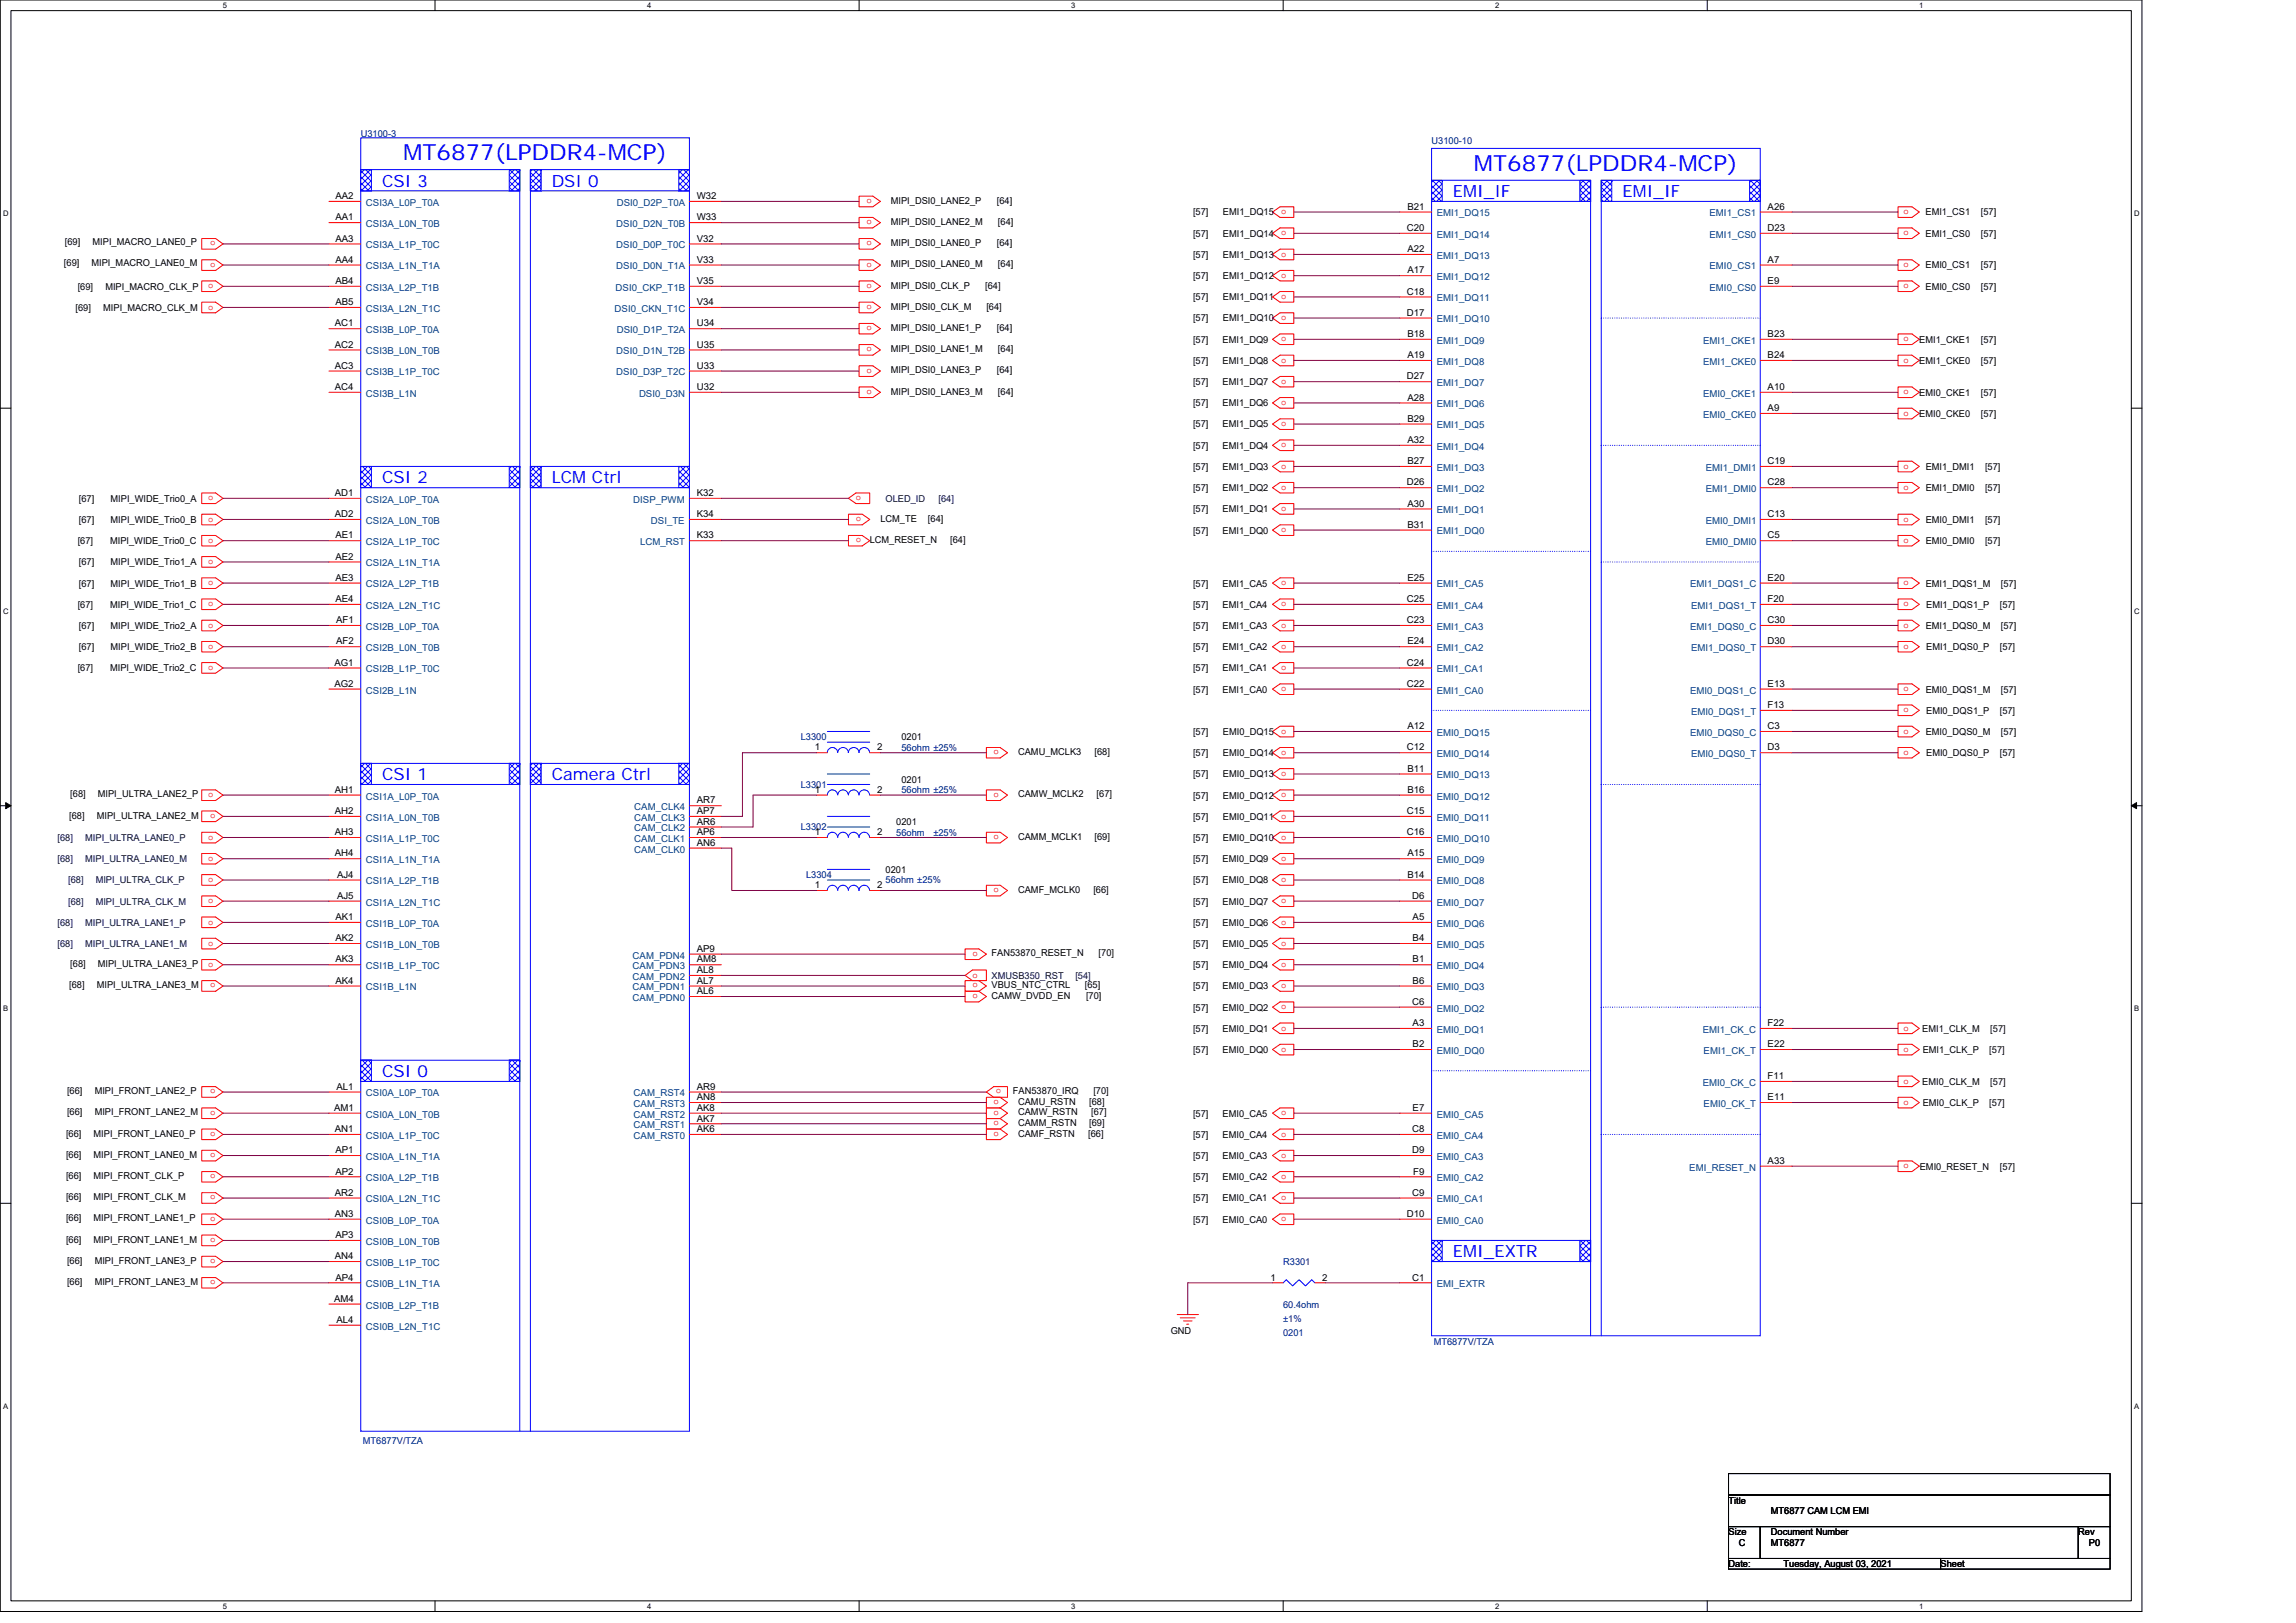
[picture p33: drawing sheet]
<svg xmlns="http://www.w3.org/2000/svg" width="297mm" height="210mm" viewBox="0 0 297 210" stroke-linecap="round" stroke-linejoin="round" font-family="sans-serif">
<defs><g id="words">
<g font-size="2.9" fill="#00f">
<text x="52.2" y="20.7">MT6877(LPDDR4-MCP)</text>
<text x="190.7" y="22.1">MT6877(LPDDR4-MCP)</text>
</g>
<g font-size="2.2" fill="#00f">
<text x="49.4" y="24.2">CSI 3</text>
<text x="71.4" y="24.2">DSI 0</text>
<text x="188" y="25.5">EMI_IF</text>
<text x="209.9" y="25.5">EMI_IF</text>
<text x="49.4" y="62.5">CSI 2</text>
<text x="71.4" y="62.5">LCM Ctrl</text>
<text x="49.4" y="101">CSI 1</text>
<text x="71.4" y="101">Camera Ctrl</text>
<text x="49.4" y="139.4">CSI 0</text>
<text x="188" y="162.7">EMI_EXTR</text>
</g>
<g font-size="1.2" fill="#000080">
<text x="46.7" y="17.7">U3100-3</text>
<text x="185.2" y="18.7">U3100-10</text>
<text x="103.6" y="95.8">L3300</text>
<text x="103.6" y="101.9">L3301</text>
<text x="116.6" y="97.1">56ohm ±25%</text>
<text x="103.6" y="107.4">L3302</text>
<text x="116.6" y="102.6">56ohm ±25%</text>
<text x="104.3" y="113.6">L3304</text>
<text x="115.9" y="108.1">56ohm</text>
<text x="120.8" y="108.1">±25%</text>
<text x="114.6" y="114.3">56ohm ±25%</text>
<text x="166" y="163.7">R3301</text>
<text x="166" y="169.3">60.4ohm</text>
<text x="166" y="171.1">±1%</text>
<text x="166" y="172.8">0201</text>
<text x="185.5" y="174.1">MT6877V/TZA</text>
<text x="46.9" y="186.8">MT6877V/TZA</text>
</g>
<g font-size="1.2">
<text x="43.4" y="28.5">AA1</text>
<text x="43.4" y="25.8">AA2</text>
<text x="90.1" y="25.8">W32</text>
<text x="90.1" y="28.5">W33</text>
<text x="115.2" y="26.4">MIPI_DSI0_LANE2_P</text>
<text x="115.2" y="29.1">MIPI_DSI0_LANE2_M</text>
<text x="129" y="26.4">[64]</text>
<text x="129.1" y="29.1">[64]</text>
<text x="154.3" y="27.9">[57]</text>
<text x="158.2" y="27.9">EMI1_DQ15</text>
<text x="182" y="29.9">C20</text>
<text x="182.1" y="27.1">B21</text>
<text x="228.7" y="29.9">D23</text>
<text x="228.7" y="27.1">A26</text>
<text x="249.1" y="27.9">EMI1_CS1</text>
<text x="256.3" y="27.9">[57]</text>
<text x="8.3" y="34.5">[69]</text>
<text x="8.4" y="31.7">[69]</text>
<text x="11.8" y="34.5">MIPI_MACRO_LANE0_M</text>
<text x="12" y="31.7">MIPI_MACRO_LANE0_P</text>
<text x="43.4" y="34">AA4</text>
<text x="43.4" y="31.3">AA3</text>
<text x="90.1" y="31.3">V32</text>
<text x="90.1" y="34">V33</text>
<text x="115.2" y="31.9">MIPI_DSI0_LANE0_P</text>
<text x="115.2" y="34.6">MIPI_DSI0_LANE0_M</text>
<text x="129" y="31.9">[64]</text>
<text x="129.1" y="34.6">[64]</text>
<text x="154.3" y="30.6">[57]</text>
<text x="154.3" y="33.4">[57]</text>
<text x="158.2" y="30.6">EMI1_DQ14</text>
<text x="158.2" y="33.4">EMI1_DQ13</text>
<text x="182.1" y="35.4">A17</text>
<text x="182.1" y="32.6">A22</text>
<text x="228.7" y="34">A7</text>
<text x="249.1" y="30.6">EMI1_CS0</text>
<text x="249.1" y="34.7">EMI0_CS1</text>
<text x="256.3" y="30.6">[57]</text>
<text x="256.3" y="34.7">[57]</text>
<text x="9.8" y="40.2">[69]</text>
<text x="10.1" y="37.5">[69]</text>
<text x="13.4" y="40.2">MIPI_MACRO_CLK_M</text>
<text x="13.6" y="37.5">MIPI_MACRO_CLK_P</text>
<text x="43.4" y="39.5">AB5</text>
<text x="43.4" y="36.7">AB4</text>
<text x="90.1" y="36.7">V35</text>
<text x="90.1" y="39.5">V34</text>
<text x="115.2" y="37.3">MIPI_DSI0_CLK_P</text>
<text x="115.2" y="40.1">MIPI_DSI0_CLK_M</text>
<text x="127.5" y="37.3">[64]</text>
<text x="127.6" y="40.1">[64]</text>
<text x="154.3" y="36.1">[57]</text>
<text x="154.3" y="38.8">[57]</text>
<text x="154.3" y="41.6">[57]</text>
<text x="158.2" y="36.1">EMI1_DQ12</text>
<text x="158.2" y="38.8">EMI1_DQ11</text>
<text x="158.2" y="41.6">EMI1_DQ10</text>
<text x="182" y="40.9">D17</text>
<text x="182" y="38.1">C18</text>
<text x="228.7" y="36.7">E9</text>
<text x="249.1" y="37.5">EMI0_CS0</text>
<text x="256.3" y="37.5">[57]</text>
<text x="43.3" y="45">AC2</text>
<text x="43.3" y="42.2">AC1</text>
<text x="43.3" y="47.7">AC3</text>
<text x="90.1" y="42.2">U34</text>
<text x="90.1" y="47.7">U33</text>
<text x="90.1" y="45">U35</text>
<text x="115.2" y="42.8">MIPI_DSI0_LANE1_P</text>
<text x="115.2" y="45.6">MIPI_DSI0_LANE1_M</text>
<text x="129" y="42.8">[64]</text>
<text x="129.1" y="45.6">[64]</text>
<text x="154.3" y="47.1">[57]</text>
<text x="154.3" y="44.3">[57]</text>
<text x="158.2" y="47.1">EMI1_DQ8</text>
<text x="158.2" y="44.3">EMI1_DQ9</text>
<text x="182.1" y="46.3">A19</text>
<text x="182.1" y="43.6">B18</text>
<text x="228.7" y="46.3">B24</text>
<text x="228.7" y="43.6">B23</text>
<text x="248.3" y="44.3">EMI1_CKE1</text>
<text x="248.3" y="47.1">EMI1_CKE0</text>
<text x="256.3" y="44.3">[57]</text>
<text x="256.3" y="47.1">[57]</text>
<text x="43.3" y="50.5">AC4</text>
<text x="90.1" y="50.5">U32</text>
<text x="115.2" y="48.3">MIPI_DSI0_LANE3_P</text>
<text x="115.2" y="51.1">MIPI_DSI0_LANE3_M</text>
<text x="129" y="48.3">[64]</text>
<text x="129.1" y="51.1">[64]</text>
<text x="154.3" y="52.6">[57]</text>
<text x="154.3" y="49.8">[57]</text>
<text x="158.2" y="52.6">EMI1_DQ6</text>
<text x="158.2" y="49.8">EMI1_DQ7</text>
<text x="182" y="49.1">D27</text>
<text x="182.1" y="51.8">A28</text>
<text x="228.7" y="53.2">A9</text>
<text x="228.7" y="50.5">A10</text>
<text x="248.3" y="51.2">EMI0_CKE1</text>
<text x="248.3" y="53.9">EMI0_CKE0</text>
<text x="256.3" y="51.2">[57]</text>
<text x="256.3" y="53.9">[57]</text>
<text x="154.3" y="58">[57]</text>
<text x="154.3" y="55.3">[57]</text>
<text x="158.2" y="58">EMI1_DQ4</text>
<text x="158.2" y="55.3">EMI1_DQ5</text>
<text x="182.1" y="57.3">A32</text>
<text x="182.1" y="54.6">B29</text>
<text x="10.2" y="64.9">[67]</text>
<text x="14.3" y="64.9">MIPI_WIDE_Trio0_A</text>
<text x="43.3" y="64.2">AD1</text>
<text x="90.1" y="64.2">K32</text>
<text x="154.3" y="63.5">[57]</text>
<text x="154.3" y="60.8">[57]</text>
<text x="158.2" y="63.5">EMI1_DQ2</text>
<text x="158.2" y="60.8">EMI1_DQ3</text>
<text x="182" y="62.8">D26</text>
<text x="182.1" y="65.6">A30</text>
<text x="182.1" y="60">B27</text>
<text x="228.7" y="62.8">C28</text>
<text x="228.7" y="60">C19</text>
<text x="249.1" y="63.5">EMI1_DMI0</text>
<text x="249.1" y="60.8">EMI1_DMI1</text>
<text x="256.8" y="63.5">[57]</text>
<text x="256.8" y="60.8">[57]</text>
<text x="10.1" y="70.4">[67]</text>
<text x="10.2" y="67.6">[67]</text>
<text x="14.2" y="70.4">MIPI_WIDE_Trio0_C</text>
<text x="14.3" y="67.6">MIPI_WIDE_Trio0_B</text>
<text x="43.3" y="66.9">AD2</text>
<text x="43.4" y="69.7">AE1</text>
<text x="90.1" y="69.7">K33</text>
<text x="90.1" y="66.9">K34</text>
<text x="112.5" y="70.3">LCM_RESET_N</text>
<text x="113.9" y="67.5">LCM_TE</text>
<text x="120.1" y="67.5">[64]</text>
<text x="122.9" y="70.3">[64]</text>
<text x="154.3" y="69">[57]</text>
<text x="154.3" y="66.3">[57]</text>
<text x="158.2" y="69">EMI1_DQ0</text>
<text x="158.2" y="66.3">EMI1_DQ1</text>
<text x="182.1" y="68.3">B31</text>
<text x="228.7" y="69.7">C5</text>
<text x="228.7" y="66.9">C13</text>
<text x="249.1" y="67.6">EMI0_DMI1</text>
<text x="249.1" y="70.4">EMI0_DMI0</text>
<text x="256.8" y="67.6">[57]</text>
<text x="256.8" y="70.4">[57]</text>
<text x="10.2" y="73.1">[67]</text>
<text x="10.2" y="75.9">[67]</text>
<text x="14.3" y="73.1">MIPI_WIDE_Trio1_A</text>
<text x="14.3" y="75.9">MIPI_WIDE_Trio1_B</text>
<text x="43.4" y="72.4">AE2</text>
<text x="43.4" y="75.1">AE3</text>
<text x="43.4" y="77.9">AE4</text>
<text x="154.3" y="75.9">[57]</text>
<text x="158.2" y="75.9">EMI1_CA5</text>
<text x="182" y="77.9">C25</text>
<text x="182.1" y="75.1">E25</text>
<text x="228.7" y="75.1">E20</text>
<text x="228.7" y="77.9">F20</text>
<text x="249.1" y="75.9">EMI1_DQS1_M</text>
<text x="258.9" y="75.9">[57]</text>
<text x="10.1" y="78.6">[67]</text>
<text x="10.2" y="81.4">[67]</text>
<text x="14.2" y="78.6">MIPI_WIDE_Trio1_C</text>
<text x="14.3" y="81.4">MIPI_WIDE_Trio2_A</text>
<text x="43.5" y="80.6">AF1</text>
<text x="43.5" y="83.4">AF2</text>
<text x="154.3" y="78.6">[57]</text>
<text x="154.3" y="81.4">[57]</text>
<text x="158.2" y="78.6">EMI1_CA4</text>
<text x="158.2" y="81.4">EMI1_CA3</text>
<text x="182" y="80.6">C23</text>
<text x="182.1" y="83.4">E24</text>
<text x="228.7" y="80.6">C30</text>
<text x="228.7" y="83.4">D30</text>
<text x="249.1" y="81.4">EMI1_DQS0_M</text>
<text x="249.2" y="78.6">EMI1_DQS1_P</text>
<text x="258.7" y="78.6">[57]</text>
<text x="258.9" y="81.4">[57]</text>
<text x="10.1" y="86.8">[67]</text>
<text x="10.2" y="84.1">[67]</text>
<text x="14.2" y="86.8">MIPI_WIDE_Trio2_C</text>
<text x="14.3" y="84.1">MIPI_WIDE_Trio2_B</text>
<text x="43.3" y="86.1">AG1</text>
<text x="43.3" y="88.9">AG2</text>
<text x="154.3" y="89.6">[57]</text>
<text x="154.3" y="86.8">[57]</text>
<text x="154.3" y="84.1">[57]</text>
<text x="158.2" y="89.6">EMI1_CA0</text>
<text x="158.2" y="86.8">EMI1_CA1</text>
<text x="158.2" y="84.1">EMI1_CA2</text>
<text x="182" y="88.9">C22</text>
<text x="182" y="86.1">C24</text>
<text x="228.7" y="88.9">E13</text>
<text x="249.1" y="89.6">EMI0_DQS1_M</text>
<text x="249.2" y="84.1">EMI1_DQS0_P</text>
<text x="258.7" y="84.1">[57]</text>
<text x="258.9" y="89.6">[57]</text>
<text x="116.6" y="95.8">0201</text>
<text x="154.3" y="95.1">[57]</text>
<text x="158.2" y="95.1">EMI0_DQ15</text>
<text x="182.1" y="94.3">A12</text>
<text x="228.7" y="94.3">C3</text>
<text x="228.7" y="91.6">F13</text>
<text x="249.1" y="95.1">EMI0_DQS0_M</text>
<text x="249.2" y="92.3">EMI0_DQS1_P</text>
<text x="258.7" y="92.3">[57]</text>
<text x="258.9" y="95.1">[57]</text>
<text x="105.4" y="97.1">1</text>
<text x="113.5" y="97.1">2</text>
<text x="116.6" y="101.3">0201</text>
<text x="131.7" y="97.7">CAMU_MCLK3</text>
<text x="141.6" y="97.7">[68]</text>
<text x="154.3" y="97.8">[57]</text>
<text x="154.3" y="100.6">[57]</text>
<text x="158.2" y="97.8">EMI0_DQ14</text>
<text x="158.2" y="100.6">EMI0_DQ13</text>
<text x="182" y="97.1">C12</text>
<text x="182.1" y="99.8">B11</text>
<text x="228.7" y="97.1">D3</text>
<text x="249.2" y="97.8">EMI0_DQS0_P</text>
<text x="258.7" y="97.8">[57]</text>
<text x="9" y="105.9">[68]</text>
<text x="9.1" y="103.2">[68]</text>
<text x="12.5" y="105.9">MIPI_ULTRA_LANE2_M</text>
<text x="12.7" y="103.2">MIPI_ULTRA_LANE2_P</text>
<text x="43.3" y="102.6">AH1</text>
<text x="43.3" y="105.3">AH2</text>
<text x="90.1" y="106.7">AR6</text>
<text x="90.1" y="105.3">AP7</text>
<text x="90.1" y="103.9">AR7</text>
<text x="105.4" y="102.6">1</text>
<text x="113.5" y="102.6">2</text>
<text x="115.9" y="106.7">0201</text>
<text x="131.7" y="103.2">CAMW_MCLK2</text>
<text x="141.9" y="103.2">[67]</text>
<text x="154.3" y="103.3">[57]</text>
<text x="154.3" y="106">[57]</text>
<text x="158.2" y="103.3">EMI0_DQ12</text>
<text x="158.2" y="106">EMI0_DQ11</text>
<text x="182" y="105.3">C15</text>
<text x="182.1" y="102.6">B16</text>
<text x="43.3" y="108.1">AH3</text>
<text x="43.3" y="110.8">AH4</text>
<text x="43.6" y="113.6">AJ4</text>
<text x="90.1" y="109.4">AN6</text>
<text x="90.1" y="108.1">AP6</text>
<text x="105.4" y="108.1">1</text>
<text x="113.5" y="108.1">2</text>
<text x="114.6" y="112.9">0201</text>
<text x="131.7" y="108.7">CAMM_MCLK1</text>
<text x="141.6" y="108.7">[69]</text>
<text x="154.3" y="108.8">[57]</text>
<text x="154.3" y="111.5">[57]</text>
<text x="158.2" y="111.5">EMI0_DQ9</text>
<text x="158.2" y="108.8">EMI0_DQ10</text>
<text x="182" y="108.1">C16</text>
<text x="182.1" y="110.8">A15</text>
<text x="182.1" y="113.6">B14</text>
<text x="43.4" y="119">AK1</text>
<text x="43.6" y="116.3">AJ5</text>
<text x="105.4" y="114.9">1</text>
<text x="113.5" y="114.9">2</text>
<text x="131.7" y="115.5">CAMF_MCLK0</text>
<text x="141.5" y="115.5">[66]</text>
<text x="154.3" y="114.3">[57]</text>
<text x="154.3" y="117">[57]</text>
<text x="154.3" y="119.8">[57]</text>
<text x="158.2" y="114.3">EMI0_DQ8</text>
<text x="158.2" y="117">EMI0_DQ7</text>
<text x="158.2" y="119.8">EMI0_DQ6</text>
<text x="182.7" y="116.3">D6</text>
<text x="182.7" y="119">A5</text>
<text x="9.1" y="125.1">[68]</text>
<text x="12.7" y="125.1">MIPI_ULTRA_LANE3_P</text>
<text x="43.4" y="121.8">AK2</text>
<text x="43.4" y="124.5">AK3</text>
<text x="90.1" y="125.9">AL8</text>
<text x="90.1" y="124.5">AM8</text>
<text x="90.1" y="123.1">AP9</text>
<text x="128.3" y="123.7">FAN53870_RESET_N</text>
<text x="142.1" y="123.7">[70]</text>
<text x="154.3" y="122.5">[57]</text>
<text x="154.3" y="125.3">[57]</text>
<text x="158.2" y="122.5">EMI0_DQ5</text>
<text x="158.2" y="125.3">EMI0_DQ4</text>
<text x="182.7" y="121.8">B4</text>
<text x="182.7" y="124.5">B1</text>
<text x="9" y="127.9">[68]</text>
<text x="12.5" y="127.9">MIPI_ULTRA_LANE3_M</text>
<text x="43.4" y="127.3">AK4</text>
<text x="90.1" y="128.6">AL6</text>
<text x="90.1" y="127.3">AL7</text>
<text x="128.3" y="129.2">CAMW_DVDD_EN</text>
<text x="128.3" y="127.9">VBUS_NTC_CTRL</text>
<text x="140.4" y="127.9">[65]</text>
<text x="140.5" y="129.2">[70]</text>
<text x="154.3" y="128">[57]</text>
<text x="154.3" y="130.7">[57]</text>
<text x="158.2" y="128">EMI0_DQ3</text>
<text x="158.2" y="130.7">EMI0_DQ2</text>
<text x="182.7" y="130">C6</text>
<text x="182.7" y="127.3">B6</text>
<text x="154.3" y="133.5">[57]</text>
<text x="154.3" y="136.2">[57]</text>
<text x="158.2" y="133.5">EMI0_DQ1</text>
<text x="158.2" y="136.2">EMI0_DQ0</text>
<text x="182.7" y="132.8">A3</text>
<text x="182.7" y="135.5">B2</text>
<text x="228.7" y="135.5">E22</text>
<text x="228.7" y="132.8">F22</text>
<text x="248.7" y="133.5">EMI1_CLK_M</text>
<text x="248.7" y="136.2">EMI1_CLK_P</text>
<text x="257.4" y="136.2">[57]</text>
<text x="257.5" y="133.5">[57]</text>
<text x="8.7" y="141.6">[66]</text>
<text x="12.3" y="141.6">MIPI_FRONT_LANE2_P</text>
<text x="43.2" y="143.7">AM1</text>
<text x="43.5" y="141">AL1</text>
<text x="90.1" y="142.3">AN8</text>
<text x="90.1" y="143.7">AK8</text>
<text x="90.1" y="141">AR9</text>
<text x="131" y="141.6">FAN53870_IRQ</text>
<text x="131.7" y="143">CAMU_RSTN</text>
<text x="140.9" y="143">[68]</text>
<text x="141.5" y="141.6">[70]</text>
<text x="182.7" y="143.7">E7</text>
<text x="228.7" y="142.3">E11</text>
<text x="228.7" y="139.6">F11</text>
<text x="248.7" y="140.3">EMI0_CLK_M</text>
<text x="248.7" y="143.1">EMI0_CLK_P</text>
<text x="257.4" y="143.1">[57]</text>
<text x="257.5" y="140.3">[57]</text>
<text x="8.5" y="147.1">[66]</text>
<text x="8.5" y="149.8">[66]</text>
<text x="8.7" y="144.3">[66]</text>
<text x="12.1" y="147.1">MIPI_FRONT_LANE0_P</text>
<text x="12.1" y="149.8">MIPI_FRONT_LANE0_M</text>
<text x="12.3" y="144.3">MIPI_FRONT_LANE2_M</text>
<text x="43.3" y="146.5">AN1</text>
<text x="43.4" y="149.2">AP1</text>
<text x="90.1" y="146.5">AK6</text>
<text x="90.1" y="145.1">AK7</text>
<text x="131.7" y="144.3">CAMW_RSTN</text>
<text x="131.7" y="145.7">CAMM_RSTN</text>
<text x="131.7" y="147.1">CAMF_RSTN</text>
<text x="140.8" y="147.1">[66]</text>
<text x="140.9" y="145.7">[69]</text>
<text x="141.2" y="144.3">[67]</text>
<text x="154.3" y="144.5">[57]</text>
<text x="154.3" y="147.2">[57]</text>
<text x="154.3" y="149.9">[57]</text>
<text x="158.2" y="144.5">EMI0_CA5</text>
<text x="158.2" y="147.2">EMI0_CA4</text>
<text x="158.2" y="149.9">EMI0_CA3</text>
<text x="182.7" y="149.2">D9</text>
<text x="182.7" y="146.5">C8</text>
<text x="8.5" y="152.5">[66]</text>
<text x="8.5" y="155.3">[66]</text>
<text x="12.1" y="152.5">MIPI_FRONT_CLK_P</text>
<text x="12.1" y="155.3">MIPI_FRONT_CLK_M</text>
<text x="43.3" y="154.7">AR2</text>
<text x="43.4" y="152">AP2</text>
<text x="154.3" y="152.7">[57]</text>
<text x="154.3" y="155.4">[57]</text>
<text x="158.2" y="152.7">EMI0_CA2</text>
<text x="158.2" y="155.4">EMI0_CA1</text>
<text x="182.7" y="154.7">C9</text>
<text x="182.8" y="152">F9</text>
<text x="228.7" y="150.6">A33</text>
<text x="248.4" y="151.3">EMI0_RESET_N</text>
<text x="258.7" y="151.3">[57]</text>
<text x="8.5" y="158">[66]</text>
<text x="8.5" y="160.8">[66]</text>
<text x="12.1" y="158">MIPI_FRONT_LANE1_P</text>
<text x="12.1" y="160.8">MIPI_FRONT_LANE1_M</text>
<text x="43.3" y="157.4">AN3</text>
<text x="43.4" y="160.2">AP3</text>
<text x="154.3" y="158.2">[57]</text>
<text x="158.2" y="158.2">EMI0_CA0</text>
<text x="182" y="157.4">D10</text>
<text x="8.7" y="163.5">[66]</text>
<text x="8.7" y="166.3">[66]</text>
<text x="12.3" y="163.5">MIPI_FRONT_LANE3_P</text>
<text x="12.3" y="166.3">MIPI_FRONT_LANE3_M</text>
<text x="43.3" y="162.9">AN4</text>
<text x="43.4" y="165.7">AP4</text>
<text x="164.4" y="165.7">1</text>
<text x="171.1" y="165.7">2</text>
<text x="182.7" y="165.7">C1</text>
<text x="43.2" y="168.4">AM4</text>
<text x="43.5" y="171.2">AL4</text>
<text x="151.5" y="172.6">GND</text>
<text x="223.6" y="194.5">Title</text>
<text x="229.1" y="195.9">MT6877 CAM LCM EMI</text>
<text x="223.6" y="198.6">Size</text>
<text x="223.6" y="202.8">Date:</text>
<text x="225" y="200">C</text>
<text x="229.1" y="198.6">Document Number</text>
<text x="229.1" y="200">MT6877</text>
<text x="230.8" y="202.8">Tuesday, August 03, 2021</text>
<text x="251.1" y="202.8">Sheet</text>
<text x="268.9" y="198.6">Rev</text>
<text x="270.3" y="200">P0</text>
</g>
<g font-size="1.2" fill="#004080">
<text x="47.3" y="29.4">CSI3A_L0N_T0B</text>
<text x="47.3" y="26.6">CSI3A_L0P_T0A</text>
<text x="79.7" y="29.4">DSI0_D2N_T0B</text>
<text x="79.8" y="26.6">DSI0_D2P_T0A</text>
<text x="185.9" y="28">EMI1_DQ15</text>
<text x="221.2" y="28">EMI1_CS1</text>
<text x="47.3" y="34.9">CSI3A_L1N_T1A</text>
<text x="47.3" y="32.1">CSI3A_L1P_T0C</text>
<text x="79.7" y="32.1">DSI0_D0P_T0C</text>
<text x="79.7" y="34.9">DSI0_D0N_T1A</text>
<text x="185.9" y="33.5">EMI1_DQ13</text>
<text x="185.9" y="30.8">EMI1_DQ14</text>
<text x="221.2" y="34.9">EMI0_CS1</text>
<text x="221.2" y="30.8">EMI1_CS0</text>
<text x="47.3" y="40.3">CSI3A_L2N_T1C</text>
<text x="47.3" y="37.6">CSI3A_L2P_T1B</text>
<text x="79.5" y="40.3">DSI0_CKN_T1C</text>
<text x="79.6" y="37.6">DSI0_CKP_T1B</text>
<text x="185.9" y="41.7">EMI1_DQ10</text>
<text x="185.9" y="39">EMI1_DQ11</text>
<text x="185.9" y="36.2">EMI1_DQ12</text>
<text x="221.2" y="37.6">EMI0_CS0</text>
<text x="47.3" y="45.8">CSI3B_L0N_T0B</text>
<text x="47.3" y="43.1">CSI3B_L0P_T0A</text>
<text x="79.7" y="45.8">DSI0_D1N_T2B</text>
<text x="79.8" y="43.1">DSI0_D1P_T2A</text>
<text x="185.9" y="47.2">EMI1_DQ8</text>
<text x="185.9" y="44.5">EMI1_DQ9</text>
<text x="220.3" y="47.2">EMI1_CKE0</text>
<text x="220.3" y="44.5">EMI1_CKE1</text>
<text x="47.3" y="51.3">CSI3B_L1N</text>
<text x="47.3" y="48.6">CSI3B_L1P_T0C</text>
<text x="79.7" y="48.6">DSI0_D3P_T2C</text>
<text x="82.7" y="51.3">DSI0_D3N</text>
<text x="185.9" y="52.7">EMI1_DQ6</text>
<text x="185.9" y="50">EMI1_DQ7</text>
<text x="220.3" y="51.3">EMI0_CKE1</text>
<text x="185.9" y="58.2">EMI1_DQ4</text>
<text x="185.9" y="55.4">EMI1_DQ5</text>
<text x="220.3" y="54.1">EMI0_CKE0</text>
<text x="47.3" y="65">CSI2A_L0P_T0A</text>
<text x="81.9" y="65">DISP_PWM</text>
<text x="185.9" y="63.7">EMI1_DQ2</text>
<text x="185.9" y="60.9">EMI1_DQ3</text>
<text x="220.7" y="63.7">EMI1_DMI0</text>
<text x="220.7" y="60.9">EMI1_DMI1</text>
<text x="47.3" y="67.8">CSI2A_L0N_T0B</text>
<text x="47.3" y="70.5">CSI2A_L1P_T0C</text>
<text x="82.8" y="70.5">LCM_RST</text>
<text x="84.2" y="67.8">DSI_TE</text>
<text x="185.9" y="69.2">EMI1_DQ0</text>
<text x="185.9" y="66.4">EMI1_DQ1</text>
<text x="220.7" y="70.5">EMI0_DMI0</text>
<text x="220.7" y="67.8">EMI0_DMI1</text>
<text x="47.3" y="73.3">CSI2A_L1N_T1A</text>
<text x="47.3" y="76">CSI2A_L2P_T1B</text>
<text x="185.9" y="76">EMI1_CA5</text>
<text x="218.6" y="76">EMI1_DQS1_C</text>
<text x="47.3" y="78.8">CSI2A_L2N_T1C</text>
<text x="47.3" y="81.5">CSI2B_L0P_T0A</text>
<text x="185.9" y="81.5">EMI1_CA3</text>
<text x="185.9" y="78.8">EMI1_CA4</text>
<text x="218.6" y="81.5">EMI1_DQS0_C</text>
<text x="218.8" y="78.8">EMI1_DQS1_T</text>
<text x="47.3" y="84.2">CSI2B_L0N_T0B</text>
<text x="47.3" y="87">CSI2B_L1P_T0C</text>
<text x="47.3" y="89.7">CSI2B_L1N</text>
<text x="185.9" y="89.7">EMI1_CA0</text>
<text x="185.9" y="87">EMI1_CA1</text>
<text x="185.9" y="84.2">EMI1_CA2</text>
<text x="218.6" y="89.7">EMI0_DQS1_C</text>
<text x="218.8" y="84.2">EMI1_DQS0_T</text>
<text x="185.9" y="95.2">EMI0_DQ15</text>
<text x="218.6" y="95.2">EMI0_DQS0_C</text>
<text x="218.8" y="92.5">EMI0_DQS1_T</text>
<text x="185.9" y="98">EMI0_DQ14</text>
<text x="185.9" y="100.7">EMI0_DQ13</text>
<text x="218.8" y="98">EMI0_DQS0_T</text>
<text x="47.3" y="103.4">CSI1A_L0P_T0A</text>
<text x="47.3" y="106.2">CSI1A_L0N_T0B</text>
<text x="82.1" y="107.6">CAM_CLK2</text>
<text x="82.1" y="106.2">CAM_CLK3</text>
<text x="82.1" y="104.8">CAM_CLK4</text>
<text x="185.9" y="103.4">EMI0_DQ12</text>
<text x="185.9" y="106.2">EMI0_DQ11</text>
<text x="47.3" y="108.9">CSI1A_L1P_T0C</text>
<text x="47.3" y="111.7">CSI1A_L1N_T1A</text>
<text x="82.1" y="110.3">CAM_CLK0</text>
<text x="82.1" y="108.9">CAM_CLK1</text>
<text x="185.9" y="108.9">EMI0_DQ10</text>
<text x="185.9" y="111.7">EMI0_DQ9</text>
<text x="47.3" y="114.4">CSI1A_L2P_T1B</text>
<text x="47.3" y="117.2">CSI1A_L2N_T1C</text>
<text x="47.3" y="119.9">CSI1B_L0P_T0A</text>
<text x="185.9" y="114.4">EMI0_DQ8</text>
<text x="185.9" y="117.2">EMI0_DQ7</text>
<text x="185.9" y="119.9">EMI0_DQ6</text>
<text x="47.3" y="122.6">CSI1B_L0N_T0B</text>
<text x="47.3" y="125.4">CSI1B_L1P_T0C</text>
<text x="81.8" y="125.4">CAM_PDN3</text>
<text x="81.8" y="124">CAM_PDN4</text>
<text x="185.9" y="122.6">EMI0_DQ5</text>
<text x="185.9" y="125.4">EMI0_DQ4</text>
<text x="47.3" y="128.1">CSI1B_L1N</text>
<text x="81.8" y="129.5">CAM_PDN0</text>
<text x="81.8" y="128.1">CAM_PDN1</text>
<text x="81.8" y="126.8">CAM_PDN2</text>
<text x="185.9" y="128.1">EMI0_DQ3</text>
<text x="185.9" y="130.9">EMI0_DQ2</text>
<text x="185.9" y="133.6">EMI0_DQ1</text>
<text x="185.9" y="136.4">EMI0_DQ0</text>
<text x="220.3" y="133.6">EMI1_CK_C</text>
<text x="220.4" y="136.4">EMI1_CK_T</text>
<text x="47.3" y="141.9">CSI0A_L0P_T0A</text>
<text x="82" y="143.2">CAM_RST3</text>
<text x="82" y="141.9">CAM_RST4</text>
<text x="220.3" y="140.5">EMI0_CK_C</text>
<text x="220.4" y="143.2">EMI0_CK_T</text>
<text x="47.3" y="144.6">CSI0A_L0N_T0B</text>
<text x="47.3" y="147.3">CSI0A_L1P_T0C</text>
<text x="82" y="147.3">CAM_RST0</text>
<text x="82" y="144.6">CAM_RST2</text>
<text x="82" y="146">CAM_RST1</text>
<text x="185.9" y="147.3">EMI0_CA4</text>
<text x="185.9" y="144.6">EMI0_CA5</text>
<text x="47.3" y="150.1">CSI0A_L1N_T1A</text>
<text x="47.3" y="152.8">CSI0A_L2P_T1B</text>
<text x="47.3" y="155.6">CSI0A_L2N_T1C</text>
<text x="185.9" y="155.6">EMI0_CA1</text>
<text x="185.9" y="152.8">EMI0_CA2</text>
<text x="185.9" y="150.1">EMI0_CA3</text>
<text x="218.5" y="151.4">EMI_RESET_N</text>
<text x="47.3" y="158.3">CSI0B_L0P_T0A</text>
<text x="47.3" y="161.1">CSI0B_L0N_T0B</text>
<text x="185.9" y="158.3">EMI0_CA0</text>
<text x="47.3" y="163.8">CSI0B_L1P_T0C</text>
<text x="47.3" y="166.5">CSI0B_L1N_T1A</text>
<text x="185.9" y="166.5">EMI_EXTR</text>
<text x="47.3" y="169.3">CSI0B_L2P_T1B</text>
<text x="47.3" y="172">CSI0B_L2N_T1C</text>
</g>
<g font-size="1.2" fill="#f00">
<text x="112.8" y="25.7" transform="rotate(180 112.8 25.7)">o</text>
<text x="112.8" y="28.5" transform="rotate(180 112.8 28.5)">o</text>
<text x="165.7" y="27.7">o</text>
<text x="246.2" y="27.7">o</text>
<text x="27.9" y="31.2" transform="rotate(180 27.9 31.2)">o</text>
<text x="27.9" y="34" transform="rotate(180 27.9 34)">o</text>
<text x="112.8" y="31.2" transform="rotate(180 112.8 31.2)">o</text>
<text x="112.8" y="34" transform="rotate(180 112.8 34)">o</text>
<text x="165.7" y="30.5">o</text>
<text x="165.7" y="33.2">o</text>
<text x="165.7" y="36">o</text>
<text x="246.2" y="30.5">o</text>
<text x="246.2" y="34.6">o</text>
<text x="26.9" y="37.3">o</text>
<text x="26.9" y="40.1">o</text>
<text x="112.8" y="36.7" transform="rotate(180 112.8 36.7)">o</text>
<text x="112.8" y="39.5" transform="rotate(180 112.8 39.5)">o</text>
<text x="165.7" y="38.7">o</text>
<text x="165.7" y="41.4">o</text>
<text x="246.2" y="37.3">o</text>
<text x="112.8" y="42.2" transform="rotate(180 112.8 42.2)">o</text>
<text x="112.8" y="44.9" transform="rotate(180 112.8 44.9)">o</text>
<text x="112.8" y="47.7" transform="rotate(180 112.8 47.7)">o</text>
<text x="165.7" y="46.9">o</text>
<text x="165.7" y="44.2">o</text>
<text x="246.2" y="44.2">o</text>
<text x="246.2" y="46.9">o</text>
<text x="112.8" y="50.4" transform="rotate(180 112.8 50.4)">o</text>
<text x="165.7" y="52.4">o</text>
<text x="165.7" y="49.7">o</text>
<text x="246.2" y="51">o</text>
<text x="246.2" y="53.8">o</text>
<text x="165.7" y="57.9">o</text>
<text x="165.7" y="55.2">o</text>
<text x="26.9" y="64.7">o</text>
<text x="110.7" y="64.7">o</text>
<text x="165.7" y="63.4">o</text>
<text x="165.7" y="60.6">o</text>
<text x="246.2" y="63.4">o</text>
<text x="246.2" y="60.6">o</text>
<text x="26.9" y="67.5">o</text>
<text x="26.9" y="70.3">o</text>
<text x="111.4" y="66.9" transform="rotate(180 111.4 66.9)">o</text>
<text x="111.4" y="69.6" transform="rotate(180 111.4 69.6)">o</text>
<text x="165.7" y="68.9">o</text>
<text x="165.7" y="66.1">o</text>
<text x="246.2" y="67.5">o</text>
<text x="246.2" y="70.3">o</text>
<text x="26.9" y="73">o</text>
<text x="26.9" y="75.7">o</text>
<text x="165.7" y="75.7">o</text>
<text x="246.2" y="75.7">o</text>
<text x="26.9" y="78.5">o</text>
<text x="26.9" y="81.2">o</text>
<text x="26.9" y="84">o</text>
<text x="165.7" y="78.5">o</text>
<text x="165.7" y="81.2">o</text>
<text x="165.7" y="84">o</text>
<text x="246.2" y="81.2">o</text>
<text x="246.2" y="84">o</text>
<text x="246.2" y="78.5">o</text>
<text x="26.9" y="86.7">o</text>
<text x="165.7" y="89.5">o</text>
<text x="165.7" y="86.7">o</text>
<text x="246.2" y="89.5">o</text>
<text x="165.7" y="94.9">o</text>
<text x="246.2" y="92.2">o</text>
<text x="246.2" y="94.9">o</text>
<text x="129.2" y="97" transform="rotate(180 129.2 97)">o</text>
<text x="165.7" y="97.7">o</text>
<text x="165.7" y="100.4">o</text>
<text x="246.2" y="97.7">o</text>
<text x="26.9" y="103.2">o</text>
<text x="27.9" y="105.3" transform="rotate(180 27.9 105.3)">o</text>
<text x="129.2" y="102.6" transform="rotate(180 129.2 102.6)">o</text>
<text x="165.7" y="103.2">o</text>
<text x="165.7" y="105.9">o</text>
<text x="26.9" y="108.6">o</text>
<text x="26.9" y="111.4">o</text>
<text x="129.2" y="108" transform="rotate(180 129.2 108)">o</text>
<text x="165.7" y="108.6">o</text>
<text x="165.7" y="111.4">o</text>
<text x="26.9" y="114.1">o</text>
<text x="26.9" y="116.9">o</text>
<text x="26.9" y="119.6">o</text>
<text x="129.2" y="114.9" transform="rotate(180 129.2 114.9)">o</text>
<text x="165.7" y="114.1">o</text>
<text x="165.7" y="116.9">o</text>
<text x="165.7" y="119.6">o</text>
<text x="26.9" y="122.4">o</text>
<text x="26.9" y="125.1">o</text>
<text x="126.5" y="123.1" transform="rotate(180 126.5 123.1)">o</text>
<text x="165.7" y="122.4">o</text>
<text x="165.7" y="125.1">o</text>
<text x="27.9" y="127.2" transform="rotate(180 27.9 127.2)">o</text>
<text x="125.8" y="126.5">o</text>
<text x="126.5" y="128.6" transform="rotate(180 126.5 128.6)">o</text>
<text x="126.5" y="127.2" transform="rotate(180 126.5 127.2)">o</text>
<text x="165.7" y="127.8">o</text>
<text x="165.7" y="130.6">o</text>
<text x="165.7" y="133.3">o</text>
<text x="165.7" y="136.1">o</text>
<text x="246.2" y="133.3">o</text>
<text x="246.2" y="136.1">o</text>
<text x="27.9" y="140.9" transform="rotate(180 27.9 140.9)">o</text>
<text x="27.9" y="143.7" transform="rotate(180 27.9 143.7)">o</text>
<text x="129.2" y="142.3" transform="rotate(180 129.2 142.3)">o</text>
<text x="129.2" y="143.7" transform="rotate(180 129.2 143.7)">o</text>
<text x="129.5" y="140.9" transform="rotate(180 129.5 140.9)">o</text>
<text x="246.2" y="140.2">o</text>
<text x="246.2" y="142.9">o</text>
<text x="27.9" y="146.4" transform="rotate(180 27.9 146.4)">o</text>
<text x="27.9" y="149.2" transform="rotate(180 27.9 149.2)">o</text>
<text x="129.2" y="145.1" transform="rotate(180 129.2 145.1)">o</text>
<text x="129.2" y="146.4" transform="rotate(180 129.2 146.4)">o</text>
<text x="165.7" y="144.3">o</text>
<text x="165.7" y="147">o</text>
<text x="165.7" y="149.8">o</text>
<text x="27.9" y="151.9" transform="rotate(180 27.9 151.9)">o</text>
<text x="27.9" y="154.7" transform="rotate(180 27.9 154.7)">o</text>
<text x="165.7" y="152.5">o</text>
<text x="165.7" y="155.3">o</text>
<text x="246.2" y="151.2">o</text>
<text x="27.9" y="157.4" transform="rotate(180 27.9 157.4)">o</text>
<text x="27.9" y="160.1" transform="rotate(180 27.9 160.1)">o</text>
<text x="165.7" y="158">o</text>
<text x="27.9" y="162.9" transform="rotate(180 27.9 162.9)">o</text>
<text x="27.9" y="165.6" transform="rotate(180 27.9 165.6)">o</text>
</g>
<g font-size="1.2" fill="#000040">
<text x="114.6" y="64.9">OLED_ID</text>
<text x="121.4" y="64.9">[64]</text>
<text x="7.4" y="108.8">[68]</text>
<text x="7.4" y="111.5">[68]</text>
<text x="11" y="108.8">MIPI_ULTRA_LANE0_P</text>
<text x="11" y="111.5">MIPI_ULTRA_LANE0_M</text>
<text x="7.4" y="119.8">[68]</text>
<text x="8.8" y="114.3">[68]</text>
<text x="8.8" y="117">[68]</text>
<text x="11" y="119.8">MIPI_ULTRA_LANE1_P</text>
<text x="12.4" y="114.3">MIPI_ULTRA_CLK_P</text>
<text x="12.4" y="117">MIPI_ULTRA_CLK_M</text>
<text x="7.4" y="122.5">[68]</text>
<text x="11" y="122.5">MIPI_ULTRA_LANE1_M</text>
<text x="128.3" y="126.6">XMUSB350_RST</text>
<text x="139.1" y="126.6">[54]</text>
</g>
<g font-size="1">
<text x="28.8" y="1">5</text>
<text x="83.7" y="1">4</text>
<text x="138.6" y="1">3</text>
<text x="193.4" y="1">2</text>
<text x="248.3" y="1">1</text>
<text x=".4" y="28">D</text>
<text x="276.1" y="28">D</text>
<text x=".4" y="79.4">C</text>
<text x="276.1" y="79.4">C</text>
<text x=".4" y="130.9">B</text>
<text x="276.1" y="130.9">B</text>
<text x=".4" y="182.3">A</text>
<text x="276.1" y="182.3">A</text>
<text x="28.8" y="208.2">5</text>
<text x="83.7" y="208.2">4</text>
<text x="138.6" y="208.2">3</text>
<text x="193.4" y="208.2">2</text>
<text x="248.3" y="208.2">1</text>
</g>
</g></defs>
<path d="M0 0h277.1v208.5h-277.1zM1.4 1.4h274.3v205.7h-274.3z" fill="none" stroke="#000" stroke-width=".13"/>
<g fill="#fff">
<path d="M28.8 .1h.6v1.1h-.6z"/>
<path d="M28.8 207.3h.6v1.1h-.6z"/>
</g>
<path d="M56.3 0v1.4M56.3 207.1v1.4" fill="none" stroke="#000" stroke-width=".13"/>
<g fill="#fff">
<path d="M83.7 .1h.6v1.1h-.6z"/>
<path d="M83.7 207.3h.6v1.1h-.6z"/>
</g>
<path d="M111.1 0v1.4M111.1 207.1v1.4" fill="none" stroke="#000" stroke-width=".13"/>
<g fill="#fff">
<path d="M138.6 .1h.5v1.1h-.5z"/>
<path d="M138.6 207.3h.5v1.1h-.5z"/>
</g>
<path d="M166 0v1.4M166 207.1v1.4" fill="none" stroke="#000" stroke-width=".13"/>
<g fill="#fff">
<path d="M193.4 .1h.6v1.1h-.6z"/>
<path d="M193.4 207.3h.6v1.1h-.6z"/>
</g>
<path d="M220.9 0v1.4M220.9 207.1v1.4" fill="none" stroke="#000" stroke-width=".13"/>
<g fill="#fff">
<path d="M248.3 .1h.6v1.1h-.6z"/>
<path d="M248.3 207.3h.6v1.1h-.6z"/>
<path d="M.4 27.1h.7v1.1h-.7z"/>
<path d="M276.1 27.1h.7v1.1h-.7z"/>
<path d="M.4 78.5h.7v1.1h-.7z"/>
<path d="M276.1 78.5h.7v1.1h-.7z"/>
</g>
<path d="M0 52.8h1.4M275.7 52.8h1.4" fill="none" stroke="#000" stroke-width=".13"/>
<g fill="#fff">
<path d="M.4 130h.7v1.1h-.7z"/>
<path d="M276.1 130h.7v1.1h-.7z"/>
</g>
<path d="M0 104.2h1.4M275.7 104.2h1.4" fill="none" stroke="#000" stroke-width=".13"/>
<path d="M.7 103.8l.7 .4-.7 .4zM275.7 104.2l.7-.4v.8z" fill="#000" stroke="#000" stroke-width=".13"/>
<g fill="#fff">
<path d="M.4 181.4h.7v1.1h-.7z"/>
<path d="M276.1 181.4h.7v1.1h-.7z"/>
</g>
<path d="M0 155.7h1.4M275.7 155.7h1.4M223.6 190.6h49.4v2.8h-49.4zM223.6 193.4h49.4v4.1h-49.4zM223.6 197.5h4.1v4.1h-4.1zM227.7 197.5h41.2v4.1h-41.2zM268.9 197.5h4.1v4.1h-4.1zM223.6 201.6h27.5v1.4h-27.5zM251.1 201.6h21.9v1.4h-21.9z" fill="none" stroke="#000" stroke-width=".13"/>
<g fill="none" stroke="#f00" stroke-width=".13">
<path d="M26.1 30.9h1.8l.9 .7-.9 .6h-1.8zM26.1 33.6h1.8l.9 .7-.9 .7h-1.8zM26.1 36.3h1.8l.9 .7-.9 .7h-1.8zM26.1 39.1h1.8l.9 .7-.9 .7h-1.8zM111.1 25.4h1.8l1 .7-1 .7h-1.8zM111.1 28.1h1.8l1 .7-1 .7h-1.8zM111.1 30.9h1.8l1 .7-1 .6h-1.8zM111.1 33.6h1.8l1 .7-1 .7h-1.8zM111.1 36.3h1.8l1 .7-1 .7h-1.8zM111.1 39.1h1.8l1 .7-1 .7h-1.8zM164.6 27.4l1-.6h1.8v1.3h-1.8zM164.6 30.2l1-.7h1.8v1.4h-1.8z"/>
<path d="M164.6 32.9l1-.7h1.8v1.4h-1.8zM164.6 35.7l1-.7h1.8v1.3h-1.8zM164.6 38.4l1-.7h1.8v1.4h-1.8zM245.6 26.8h1.8l.9 .6-.9 .7h-1.8zM245.6 29.5h1.8l.9 .7-.9 .7h-1.8zM245.6 33.6h1.8l.9 .7-.9 .7h-1.8zM245.6 36.3h1.8l.9 .7-.9 .7h-1.8zM111.1 41.8h1.8l1 .7-1 .7h-1.8zM111.1 44.6h1.8l1 .7-1 .7h-1.8zM111.1 47.3h1.8l1 .7-1 .7h-1.8zM111.1 50.1h1.8l1 .7-1 .6h-1.8zM164.6 57.6l1-.7h1.8v1.4h-1.8z"/>
<path d="M164.6 54.9l1-.7h1.8v1.4h-1.8zM164.6 52.1l1-.7h1.8v1.4h-1.8zM164.6 49.4l1-.7h1.8v1.4h-1.8zM164.6 46.6l1-.6h1.8v1.3h-1.8zM164.6 41.1l1-.6h1.8v1.3h-1.8zM164.6 43.9l1-.7h1.8v1.4h-1.8zM245.6 43.2h1.8l.9 .7-.9 .7h-1.8zM245.6 46h1.8l.9 .6-.9 .7h-1.8zM245.6 50.1h1.8l.9 .7-.9 .6h-1.8zM245.6 52.8h1.8l.9 .7-.9 .7h-1.8zM245.6 59.7h1.8l.9 .6-.9 .7h-1.8zM26.1 63.8h1.8l.9 .7-.9 .7h-1.8z"/>
<path d="M26.1 66.5h1.8l.9 .7-.9 .7h-1.8zM26.1 69.3h1.8l.9 .7-.9 .6h-1.8zM26.1 72h1.8l.9 .7-.9 .7h-1.8zM26.1 74.8h1.8l.9 .6-.9 .7h-1.8zM26.1 77.5h1.8l.9 .7-.9 .7h-1.8zM109.8 64.5l.9-.7h1.8v1.4h-1.8zM109.8 66.5h1.7l1 .7-1 .7h-1.7zM109.8 69.3h1.7l1 .7-1 .6h-1.7zM164.6 68.6l1-.7h1.8v1.4h-1.8zM164.6 65.8l1-.6h1.8v1.3h-1.8zM164.6 63.1l1-.7h1.8v1.4h-1.8zM164.6 60.3l1-.6h1.8v1.3h-1.8z"/>
<path d="M164.6 75.4l1-.6h1.8v1.3h-1.8zM164.6 78.2l1-.7h1.8v1.4h-1.8zM245.6 62.4h1.8l.9 .7-.9 .7h-1.8zM245.6 66.5h1.8l.9 .7-.9 .7h-1.8zM245.6 69.3h1.8l.9 .7-.9 .6h-1.8zM245.6 74.8h1.8l.9 .6-.9 .7h-1.8zM245.6 77.5h1.8l.9 .7-.9 .7h-1.8zM26.1 80.2h1.8l.9 .7-.9 .7h-1.8zM26.1 83h1.8l.9 .7-.9 .6h-1.8zM26.1 85.7h1.8l.9 .7-.9 .7h-1.8zM127.6 96.7h1.8l.9 .7-.9 .7h-1.8zM164.6 89.2l1-.7h1.8v1.4h-1.8z"/>
<path d="M164.6 86.4l1-.7h1.8v1.4h-1.8zM164.6 80.9l1-.7h1.8v1.4h-1.8zM164.6 83.7l1-.7h1.8v1.3h-1.8zM164.6 94.6l1-.6h1.8v1.3h-1.8zM164.6 97.4l1-.7h1.8v1.4h-1.8zM245.6 80.2h1.8l.9 .7-.9 .7h-1.8zM245.6 83h1.8l.9 .7-.9 .6h-1.8zM245.6 88.5h1.8l.9 .7-.9 .7h-1.8zM245.6 91.2h1.8l.9 .7-.9 .7h-1.8zM245.6 94h1.8l.9 .6-.9 .7h-1.8zM245.6 96.7h1.8l.9 .7-.9 .7h-1.8zM26.1 107.7h1.8l.9 .7-.9 .7h-1.8z"/>
<path d="M26.1 110.4h1.8l.9 .7-.9 .7h-1.8zM26.1 113.2h1.8l.9 .7-.9 .6h-1.8zM26.1 115.9h1.8l.9 .7-.9 .7h-1.8zM26.1 118.6h1.8l.9 .7-.9 .7h-1.8zM26.1 102.2h1.8l.9 .7-.9 .7h-1.8zM26.1 104.9h1.8l.9 .7-.9 .7h-1.8zM127.6 114.5h1.8l.9 .7-.9 .7h-1.8zM127.6 102.2h1.8l.9 .7-.9 .7h-1.8zM127.6 107.7h1.8l.9 .7-.9 .7h-1.8zM164.6 100.1l1-.7h1.8v1.4h-1.8zM164.6 102.9l1-.7h1.8v1.4h-1.8zM164.6 105.6l1-.7h1.8v1.4h-1.8z"/>
<path d="M164.6 108.4l1-.7h1.8v1.4h-1.8zM164.6 111.1l1-.7h1.8v1.4h-1.8zM164.6 113.9l1-.7h1.8v1.3h-1.8zM164.6 116.6l1-.7h1.8v1.4h-1.8zM164.6 119.3l1-.7h1.8v1.4h-1.8zM26.1 121.4h1.8l.9 .7-.9 .7h-1.8zM26.1 124.1h1.8l.9 .7-.9 .7h-1.8zM26.1 126.9h1.8l.9 .7-.9 .6h-1.8zM124.9 126.2l.9-.7h1.8v1.4h-1.8zM124.9 128.2h1.7l1 .7-1 .7h-1.7zM124.9 122.8h1.7l1 .6-1 .7h-1.7zM124.9 126.9h1.7l1 .7-1 .6h-1.7z"/>
<path d="M164.6 122.1l1-.7h1.8v1.4h-1.8zM164.6 124.8l1-.7h1.8v1.4h-1.8zM164.6 127.6l1-.7h1.8v1.3h-1.8zM164.6 130.3l1-.7h1.8v1.4h-1.8zM164.6 133.1l1-.7h1.8v1.3h-1.8zM164.6 135.8l1-.7h1.8v1.4h-1.8zM245.6 139.2h1.8l.9 .7-.9 .7h-1.8zM245.6 132.4h1.8l.9 .7-.9 .6h-1.8zM245.6 135.1h1.8l.9 .7-.9 .7h-1.8zM26.1 140.6h1.8l.9 .7-.9 .7h-1.8zM26.1 143.3h1.8l.9 .7-.9 .7h-1.8zM26.1 146.1h1.8l.9 .7-.9 .6h-1.8z"/>
<path d="M26.1 148.8h1.8l.9 .7-.9 .7h-1.8zM26.1 151.6h1.8l.9 .7-.9 .6h-1.8zM26.1 154.3h1.8l.9 .7-.9 .7h-1.8zM26.1 157.1h1.8l.9 .6-.9 .7h-1.8zM26.1 159.8h1.8l.9 .7-.9 .7h-1.8zM127.6 141.3l1-.7h1.7v1.4h-1.7zM127.6 142h1.8l.9 .6-.9 .7h-1.8zM127.6 146.1h1.8l.9 .7-.9 .6h-1.8zM129.4 143.3h-1.8v1.4h1.8M129.4 144.7h-1.8v1.4h1.8M129.4 143.3l.9 .7-.9 .7M129.4 144.7l.9 .7-.9 .7"/>
<path d="M164.6 144l1-.7h1.8v1.4h-1.8zM164.6 146.8l1-.7h1.8v1.3h-1.8zM164.6 149.5l1-.7h1.8v1.4h-1.8zM164.6 152.3l1-.7h1.8v1.3h-1.8zM164.6 155l1-.7h1.8v1.4h-1.8zM164.6 157.7l1-.6h1.8v1.3h-1.8zM245.6 142h1.8l.9 .6-.9 .7h-1.8zM245.6 150.2h1.8l.9 .7-.9 .7h-1.8zM26.1 162.5h1.8l.9 .7-.9 .7h-1.8zM26.1 165.3h1.8l.9 .7-.9 .6h-1.8zM152.3 170.1h2.7M152.7 170.5h1.9"/>
<path d="M153.1 170.9h1.1M153.5 171.3h.3"/>
</g>
<path d="M185.2 23.3h1.4v2.8h-1.4z" fill="#fff"/>
<path d="M185.2 23.3v2.8h1.4v-2.8z" fill-rule="evenodd" fill="#00f" stroke="#00f" stroke-width=".13"/>
<path d="M207.2 23.3h1.3v2.8h-1.3z" fill="#fff"/>
<path d="M207.2 23.3v2.8h1.3v-2.8z" fill-rule="evenodd" fill="#00f" stroke="#00f" stroke-width=".13"/>
<path d="M204.4 23.3h1.4v2.8h-1.4z" fill="#fff"/>
<path d="M204.4 23.3v2.8h1.4v-2.8z" fill-rule="evenodd" fill="#00f" stroke="#00f" stroke-width=".13"/>
<path d="M226.4 23.3h1.3v2.8h-1.3z" fill="#fff"/>
<path d="M226.4 23.3v2.8h1.3v-2.8z" fill-rule="evenodd" fill="#00f" stroke="#00f" stroke-width=".13"/>
<path d="M204.4 160.5h1.4v2.7h-1.4z" fill="#fff"/>
<path d="M204.4 160.5v2.7h1.4v-2.7z" fill-rule="evenodd" fill="#00f" stroke="#00f" stroke-width=".13"/>
<path d="M185.2 160.5h1.4v2.7h-1.4z" fill="#fff"/>
<path d="M185.2 160.5v2.7h1.4v-2.7z" fill-rule="evenodd" fill="#00f" stroke="#00f" stroke-width=".13"/>
<g fill="none" stroke="#00f" stroke-width=".13">
<path d="M185.2 19.2h42.5v153.6h-42.5zM185.2 23.3h20.6v149.5M185.2 26.1h20.6M207.2 26.1h20.5M227.7 23.3h-20.5v149.5M107 96h5.5M107 94.6h5.5M109.7 97.4a.69 .69 0 0 0-.6-.7 .69 .69 0 0 0-.7 .7 .67 .67 0 0 0-.7-.7 .67 .67 0 0 0-.7 .7M112.5 97.4a.69 .69 0 0 0-.7-.7 .69 .69 0 0 0-.7 .7 .68 .68 0 0 0-.7-.7 .68 .68 0 0 0-.6 .7M107 102.8a.67 .67 0 0 1 .7-.6 .67 .67 0 0 1 .7 .6 .69 .69 0 0 1 .7-.6 .69 .69 0 0 1 .6 .6M107 101.5h5.5M107 100.1h5.5"/>
<path d="M107 113.9h5.5M107 112.5h5.5M107 107h5.5M107 105.6h5.5M109.7 115.2a.69 .69 0 0 0-.6-.7 .69 .69 0 0 0-.7 .7 .67 .67 0 0 0-.7-.7 .67 .67 0 0 0-.7 .7M109.7 108.3a.69 .69 0 0 0-.6-.6 .69 .69 0 0 0-.7 .6 .67 .67 0 0 0-.7-.6 .67 .67 0 0 0-.7 .6M109.8 102.8a.68 .68 0 0 1 .6-.6 .68 .68 0 0 1 .7 .6 .69 .69 0 0 1 .7-.6 .69 .69 0 0 1 .7 .6M112.5 115.2a.69 .69 0 0 0-.7-.7 .69 .69 0 0 0-.7 .7 .68 .68 0 0 0-.7-.7 .68 .68 0 0 0-.6 .7M112.5 108.3a.69 .69 0 0 0-.7-.6 .69 .69 0 0 0-.7 .6 .68 .68 0 0 0-.7-.6 .68 .68 0 0 0-.6 .6M166 166l.4-.4 .8 .8 .9-.8 .8 .8 .8-.8 .4 .4M185.2 163.2h20.6M185.2 160.5h20.6"/>
</g>
<g fill="none" stroke="#00f" stroke-width=".13" stroke-dasharray="0 .3">
<path d="M207.2 41.1h.1M207.2 57.6h.1M227.7 41.1h-20.5M227.7 57.6h-20.5M185.2 71.3h.1M205.8 71.3h-20.6M207.2 72.7h.1M227.7 72.7h-20.5M185.2 91.9h.1M205.8 91.9h-20.6M207.2 101.5h.1M227.7 101.5h-20.5"/>
<path d="M185.2 138.5h.1M205.8 138.5h-20.6M207.2 130.3h.1M227.7 130.3h-20.5M207.2 146.8h.1M227.7 146.8h-20.5"/>
</g>
<g fill="none" stroke="#f00" stroke-width=".13">
<path d="M181.1 38.4h4.1M181.1 35.7h4.1M181.1 32.9h4.1M181.1 30.2h4.1M181.1 27.4h4.1M227.7 37h4.1M227.7 34.3h4.1M227.7 30.2h4.1M227.7 27.4h4.1M181.1 57.6h4.1M181.1 54.9h4.1M181.1 52.1h4.1"/>
<path d="M181.1 49.4h4.1M181.1 46.6h4.1M181.1 43.9h4.1M181.1 41.1h4.1M227.7 53.5h4.1M227.7 50.8h4.1M227.7 46.6h4.1M227.7 43.9h4.1M181.1 68.6h4.1M181.1 65.8h4.1M181.1 63.1h4.1M181.1 60.3h4.1"/>
<path d="M181.1 78.2h4.1M181.1 75.4h4.1M227.7 70h4.1M227.7 67.2h4.1M227.7 63.1h4.1M227.7 60.3h4.1M227.7 75.4h4.1M227.7 78.2h4.1M105.7 97.4h1.3M112.5 97.4h1.4M181.1 89.2h4.1M181.1 86.4h4.1"/>
<path d="M181.1 83.7h4.1M181.1 80.9h4.1M181.1 94.6h4.1M181.1 97.4h4.1M227.7 80.9h4.1M227.7 83.7h4.1M227.7 89.2h4.1M227.7 91.9h4.1M227.7 94.6h4.1M227.7 97.4h4.1M105.7 102.9h1.3M105.7 115.2h1.3"/>
<path d="M105.7 108.4h1.3M112.5 102.9h1.4M112.5 115.2h1.4M112.5 108.4h1.4M181.1 100.1h4.1M181.1 102.9h4.1M181.1 105.6h4.1M181.1 108.4h4.1M181.1 111.1h4.1M181.1 113.9h4.1M181.1 116.6h4.1M181.1 119.3h4.1"/>
<path d="M181.1 122.1h4.1M181.1 124.8h4.1M181.1 127.6h4.1M181.1 130.3h4.1M181.1 133.1h4.1M181.1 135.8h4.1M227.7 139.9h4.1M227.7 135.8h4.1M227.7 133.1h4.1M181.1 157.7h4.1M181.1 155h4.1M181.1 152.3h4.1"/>
<path d="M181.1 149.5h4.1M181.1 146.8h4.1M181.1 144h4.1M227.7 150.9h4.1M227.7 142.6h4.1M164.6 166h1.4M170.1 166h1.4M181.1 166h4.1"/>
</g>
<path d="M87.8 21.9h1.4v2.8h-1.4z" fill="#fff"/>
<path d="M87.8 21.9v2.8h1.4v-2.8z" fill-rule="evenodd" fill="#00f" stroke="#00f" stroke-width=".13"/>
<path d="M46.7 17.8h42.5v167.4h-42.5z" fill="none" stroke="#00f" stroke-width=".13"/>
<path d="M68.6 21.9h1.4v2.8h-1.4z" fill="#fff"/>
<path d="M68.6 21.9v2.8h1.4v-2.8z" fill-rule="evenodd" fill="#00f" stroke="#00f" stroke-width=".13"/>
<path d="M46.7 21.9h1.3v2.8h-1.3z" fill="#fff"/>
<path d="M46.7 21.9v2.8h1.3v-2.8z" fill-rule="evenodd" fill="#00f" stroke="#00f" stroke-width=".13"/>
<path d="M65.9 21.9h1.3v2.8h-1.3z" fill="#fff"/>
<path d="M65.9 21.9v2.8h1.3v-2.8z" fill-rule="evenodd" fill="#00f" stroke="#00f" stroke-width=".13"/>
<path d="M46.7 60.3h1.3v2.8h-1.3z" fill="#fff"/>
<path d="M46.7 60.3v2.8h1.3v-2.8z" fill-rule="evenodd" fill="#00f" stroke="#00f" stroke-width=".13"/>
<path d="M65.9 60.3h1.3v2.8h-1.3z" fill="#fff"/>
<path d="M65.9 60.3v2.8h1.3v-2.8z" fill-rule="evenodd" fill="#00f" stroke="#00f" stroke-width=".13"/>
<path d="M46.7 98.8h1.3v2.7h-1.3z" fill="#fff"/>
<path d="M46.7 98.8v2.7h1.3v-2.7z" fill-rule="evenodd" fill="#00f" stroke="#00f" stroke-width=".13"/>
<path d="M65.9 98.8h1.3v2.7h-1.3z" fill="#fff"/>
<path d="M65.9 98.8v2.7h1.3v-2.7z" fill-rule="evenodd" fill="#00f" stroke="#00f" stroke-width=".13"/>
<path d="M65.9 137.2h1.3v2.7h-1.3z" fill="#fff"/>
<path d="M65.9 137.2v2.7h1.3v-2.7z" fill-rule="evenodd" fill="#00f" stroke="#00f" stroke-width=".13"/>
<path d="M46.7 137.2h1.3v2.7h-1.3z" fill="#fff"/>
<path d="M46.7 137.2v2.7h1.3v-2.7z" fill-rule="evenodd" fill="#00f" stroke="#00f" stroke-width=".13"/>
<path d="M68.6 60.3h1.4v2.8h-1.4z" fill="#fff"/>
<path d="M68.6 60.3v2.8h1.4v-2.8z" fill-rule="evenodd" fill="#00f" stroke="#00f" stroke-width=".13"/>
<path d="M87.8 60.3h1.4v2.8h-1.4z" fill="#fff"/>
<path d="M87.8 60.3v2.8h1.4v-2.8z" fill-rule="evenodd" fill="#00f" stroke="#00f" stroke-width=".13"/>
<path d="M87.8 98.8h1.4v2.7h-1.4z" fill="#fff"/>
<path d="M87.8 98.8v2.7h1.4v-2.7z" fill-rule="evenodd" fill="#00f" stroke="#00f" stroke-width=".13"/>
<path d="M68.6 98.8h1.4v2.7h-1.4z" fill="#fff"/>
<path d="M68.6 98.8v2.7h1.4v-2.7z" fill-rule="evenodd" fill="#00f" stroke="#00f" stroke-width=".13"/>
<g fill="none" stroke="#00f" stroke-width=".13">
<path d="M46.7 21.9h20.5v163.3M46.7 24.7h20.5M68.6 24.7h20.6M89.2 21.9h-20.6v163.3M46.7 63.1h20.5M46.7 60.3h20.5M68.6 60.3h20.6M68.6 63.1h20.6M46.7 98.8h20.5M68.6 98.8h20.6M46.7 101.5h20.5M68.6 101.5h20.6"/>
<path d="M46.7 137.2h20.5M46.7 139.9h20.5"/>
</g>
<g fill="none" stroke="#f00" stroke-width=".13">
<path d="M42.6 28.8h4.1M42.6 26.1h4.1M42.6 34.3h4.1M42.6 31.6h4.1M42.6 39.8h4.1M42.6 37h4.1M89.2 37h4.1M89.2 39.8h4.1M89.2 26.1h4.1M89.2 28.8h4.1M89.2 31.6h4.1M89.2 34.3h4.1"/>
<path d="M42.6 45.3h4.1M42.6 42.5h4.1M42.6 50.8h4.1M42.6 48h4.1M89.2 48h4.1M89.2 50.8h4.1M89.2 42.5h4.1M89.2 45.3h4.1M42.6 64.5h4.1M42.6 67.2h4.1M42.6 70h4.1M42.6 72.7h4.1"/>
<path d="M42.6 75.4h4.1M42.6 78.2h4.1M89.2 64.5h4.1M89.2 67.2h4.1M89.2 70h4.1M42.6 80.9h4.1M42.6 83.7h4.1M42.6 86.4h4.1M42.6 89.2h4.1M42.6 102.9h4.1M42.6 105.6h4.1M42.6 108.4h4.1"/>
<path d="M42.6 111.1h4.1M42.6 113.9h4.1M42.6 116.6h4.1M42.6 119.3h4.1M89.2 109.7h4.1M89.2 108.4h4.1M89.2 107h4.1M89.2 105.6h4.1M89.2 104.2h4.1M42.6 122.1h4.1M42.6 124.8h4.1M42.6 127.6h4.1"/>
<path d="M89.2 128.9h4.1M89.2 127.6h4.1M89.2 126.2h4.1M89.2 124.8h4.1M89.2 123.4h4.1M42.6 141.3h4.1M42.6 144h4.1M42.6 146.8h4.1M42.6 149.5h4.1M42.6 152.3h4.1M42.6 155h4.1M42.6 157.7h4.1"/>
<path d="M89.2 146.8h4.1M89.2 142.6h4.1M89.2 144h4.1M89.2 145.4h4.1M89.2 141.3h4.1M42.6 160.5h4.1M42.6 163.2h4.1M42.6 166h4.1M42.6 168.7h4.1M42.6 171.4h4.1"/>
</g>
<g fill="none" stroke="#800040" stroke-width=".13">
<path d="M28.8 31.6h13.8M28.8 34.3h13.8M28.8 37h13.8M28.8 39.8h13.8M93.3 26.1h17.8M93.3 28.8h17.8M93.3 31.6h17.8M93.3 34.3h17.8M93.3 37h17.8M93.3 39.8h17.8M167.4 30.2h13.7M167.4 32.9h13.7"/>
<path d="M167.4 35.7h13.7M167.4 38.4h13.7M167.4 27.4h13.7M231.8 27.4h13.8M231.8 30.2h13.8M231.8 34.3h13.8M231.8 37h13.8M93.3 42.5h17.8M93.3 45.3h17.8M93.3 48h17.8M93.3 50.8h17.8M167.4 57.6h13.7"/>
<path d="M167.4 54.9h13.7M167.4 52.1h13.7M167.4 49.4h13.7M167.4 46.6h13.7M167.4 41.1h13.7M167.4 43.9h13.7M231.8 43.9h13.8M231.8 46.6h13.8M231.8 50.8h13.8M231.8 53.5h13.8M28.8 64.5h13.8M28.8 67.2h13.8"/>
<path d="M28.8 70h13.8M28.8 72.7h13.8M28.8 75.4h13.8M28.8 78.2h13.8M93.3 67.2h16.5M93.3 70h16.5M93.3 64.5h16.5M167.4 65.8h13.7M167.4 63.1h13.7M167.4 60.3h13.7M167.4 68.6h13.7M167.4 75.4h13.7"/>
<path d="M167.4 78.2h13.7M231.8 60.3h13.8M231.8 63.1h13.8M231.8 67.2h13.8M231.8 70h13.8M231.8 75.4h13.8M231.8 78.2h13.8M28.8 80.9h13.8M28.8 83.7h13.8M28.8 86.4h13.8M105.7 97.4h-9.6v8.2h-2.8M113.9 97.4h13.7"/>
<path d="M167.4 97.4h13.7M167.4 89.2h13.7M167.4 86.4h13.7M167.4 80.9h13.7M167.4 83.7h13.7M167.4 94.6h13.7M231.8 80.9h13.8M231.8 83.7h13.8M231.8 89.2h13.8M231.8 91.9h13.8M231.8 94.6h13.8M231.8 97.4h13.8"/>
<path d="M28.8 108.4h13.8M28.8 111.1h13.8M28.8 113.9h13.8M28.8 116.6h13.8M28.8 119.3h13.8M28.8 102.9h13.8M28.8 105.6h13.8M93.3 109.7h1.4v5.5h11M93.3 108.4h12.4M105.7 102.9h-8.3v4.1h-4.1M113.9 115.2h13.7M113.9 102.9h13.7"/>
<path d="M113.9 108.4h13.7M167.4 100.1h13.7M167.4 102.9h13.7M167.4 105.6h13.7M167.4 108.4h13.7M167.4 111.1h13.7M167.4 113.9h13.7M167.4 116.6h13.7M167.4 119.3h13.7M28.8 122.1h13.8M28.8 124.8h13.8M28.8 127.6h13.8"/>
<path d="M93.3 123.4h31.6M93.3 128.9h31.6M93.3 127.6h31.6M93.3 126.2h31.6M167.4 122.1h13.7M167.4 124.8h13.7M167.4 127.6h13.7M167.4 130.3h13.7M167.4 133.1h13.7M167.4 135.8h13.7M231.8 139.9h13.8M231.8 133.1h13.8"/>
<path d="M231.8 135.8h13.8M28.8 141.3h13.8M28.8 144h13.8M28.8 146.8h13.8M28.8 149.5h13.8M28.8 152.3h13.8M28.8 155h13.8M28.8 157.7h13.8M93.3 142.6h34.3M93.3 144h34.3M93.3 145.4h34.3M93.3 146.8h34.3"/>
<path d="M93.3 141.3h34.3M167.4 144h13.7M167.4 146.8h13.7M167.4 149.5h13.7M167.4 152.3h13.7M167.4 155h13.7M167.4 157.7h13.7M231.8 142.6h13.8M231.8 150.9h13.8M28.8 160.5h13.8M28.8 163.2h13.8M28.8 166h13.8"/>
<path d="M164.6 166h-10.9v4.1M171.5 166h9.6"/>
</g>
<use href="#words"/>
</svg>
